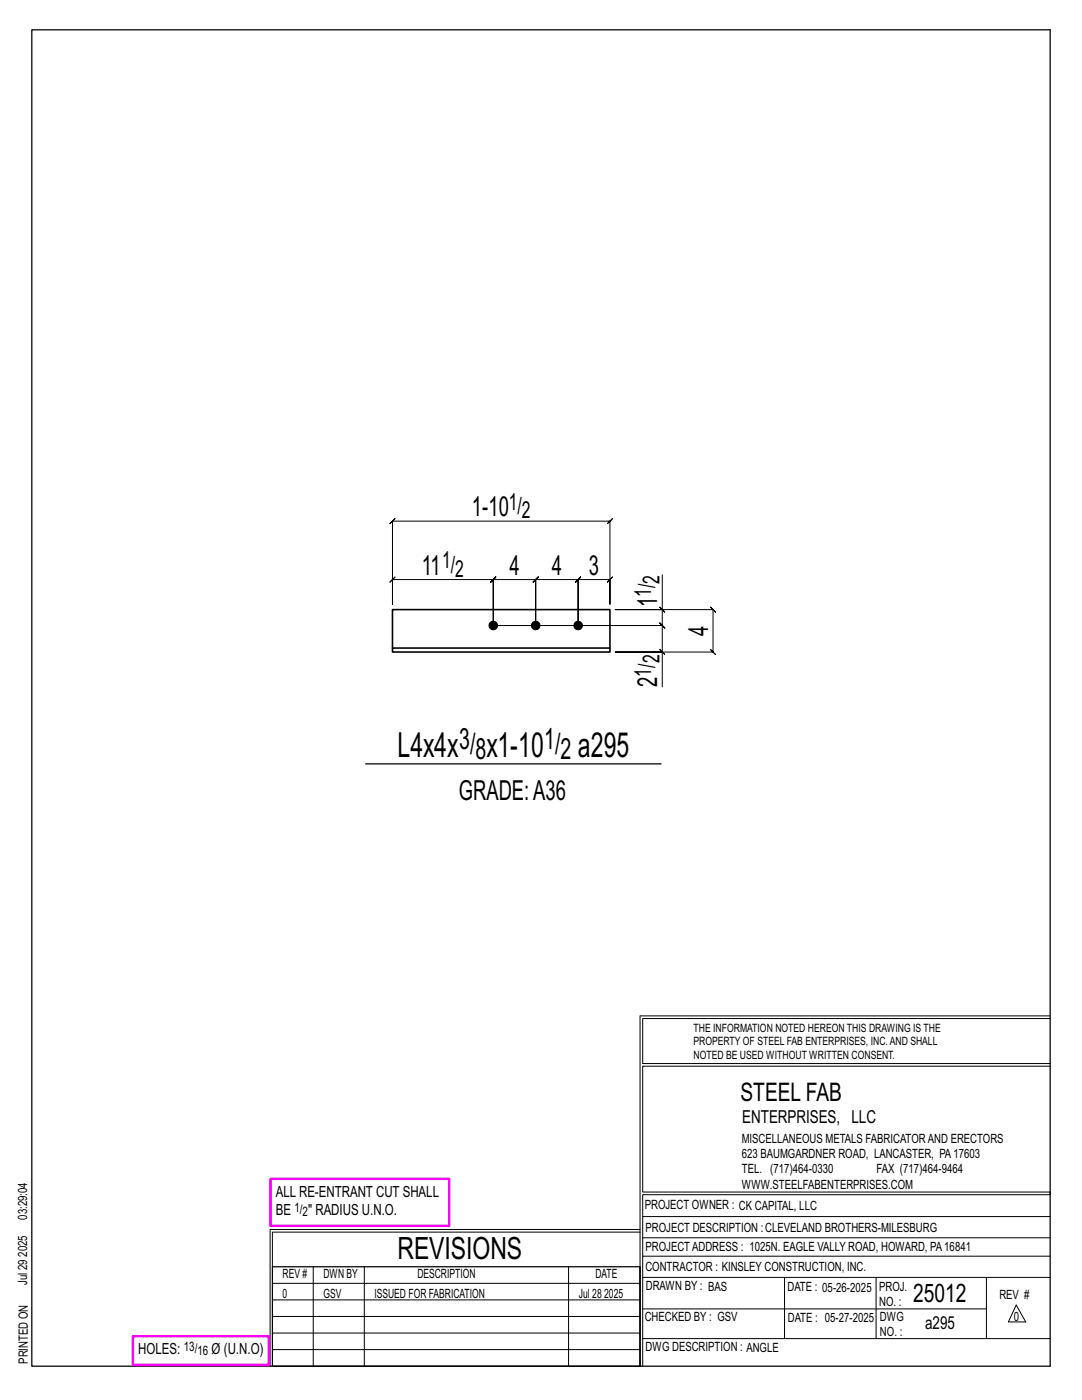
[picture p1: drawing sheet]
<svg xmlns="http://www.w3.org/2000/svg" width="216mm" height="279mm" viewBox="0 0 216 279" stroke-linecap="round" stroke-linejoin="round" font-family="sans-serif">
<defs><g id="words">
<g font-size="6.9">
<text x="79.3" y="151">L4x4x</text>
<text x="97.1" y="151">x1-10</text>
<text x="115.3" y="151">a295</text>
</g>
<text font-size="6.1" x="79.3" y="251.3">REVISIONS</text>
<g font-size="5.9">
<text x="91.6" y="149.4">3/</text>
<text x="108.6" y="149.4">1/</text>
<text x="94.9" y="151.5">8</text>
<text x="111.9" y="151.5">2</text>
</g>
<g font-size="5.5">
<text x="94.1" y="103">1-10</text>
<text x="84.1" y="114.7">11</text>
<text x="101.6" y="114.7">4</text>
<text x="110.1" y="114.7">4</text>
<text x="117.5" y="114.7">3</text>
<text x="131.2" y="121.1" transform="rotate(-90 131.2 121.1)">1</text>
<text x="141.3" y="126.9" transform="rotate(-90 141.3 126.9)">4</text>
<text x="131.2" y="137.1" transform="rotate(-90 131.2 137.1)">2</text>
<text x="91.6" y="159.7">GRADE:A36</text>
</g>
<g font-size="5.1">
<text x="147.8" y="219.8">STEEL FAB</text>
<text x="182.2" y="259.9">25012</text>
</g>
<g font-size="4.7">
<text x="101.5" y="101.8">1/</text>
<text x="104.1" y="103.4">2</text>
<text x="88.2" y="113.4">1/</text>
<text x="90.9" y="115.1">2</text>
<text x="129.9" y="119.1" transform="rotate(-90 129.9 119.1)">1/</text>
<text x="131.6" y="116.5" transform="rotate(-90 131.6 116.5)">2</text>
<text x="129.9" y="135" transform="rotate(-90 129.9 135)">1/</text>
<text x="131.6" y="132.4" transform="rotate(-90 131.6 132.4)">2</text>
</g>
<g font-size="3.6">
<text x="148.1" y="224.1">ENTERPRISES, LLC</text>
<text x="184.6" y="265.2">a295</text>
</g>
<g font-size="3.1">
<text x="55" y="238.9">ALL RE-ENTRANT CUT SHALL</text>
<text x="55" y="242.5">BE</text>
<text x="61.5" y="242.5">&quot; RADIUS U.N.O.</text>
<text x="27.6" y="270.2">HOLES:</text>
<text x="42.2" y="270.2">Ø (U.N.O)</text>
</g>
<g font-size="2.6">
<text x="58.8" y="241.8">1/</text>
<text x="60.4" y="242.7">2</text>
<text x="36.7" y="269.6">13/</text>
<text x="39.4" y="270.5">16</text>
</g>
<g font-size="2.5">
<text x="148" y="231.2">623 BAUMGARDNER ROAD, LANCASTER, PA17603</text>
<text x="148" y="228.1">MISCELLANEOUS METALS FABRICATORAND ERECTORS</text>
<text x="148" y="237.2">WWW.STEELFABENTERPRISES.COM</text>
<text x="148" y="234.2">TEL. (717)464-0330</text>
<text x="174.9" y="234.2">FAX (717)464-9464</text>
<text x="5.4" y="243.4" transform="rotate(-90 5.4 243.4)">03:29:04</text>
<text x="128.7" y="241.3">PROJECT OWNER : CK CAPITAL, LLC</text>
<text x="128.8" y="246">PROJECT DESCRIPTION :CLEVELAND BROTHERS-MILESBURG</text>
<text x="5.4" y="250.8" transform="rotate(-90 5.4 250.8)">2025</text>
<text x="128.8" y="249.7">PROJECTADDRESS : 1025N. EAGLE VALLY ROAD, HOWARD, PA16841</text>
<text x="5.4" y="256.5" transform="rotate(-90 5.4 256.5)">Jul 29</text>
<text x="56.4" y="255">REV #</text>
<text x="64.5" y="255">DWN BY</text>
<text x="83.3" y="255">DESCRIPTION</text>
<text x="118.8" y="255">DATE</text>
<text x="128.8" y="253.7">CONTRACTOR : KINSLEY CONSTRUCTION, INC.</text>
<text x="128.9" y="257.5">DRAWN BY : BAS</text>
<text x="157.1" y="257.6">DATE : 05-26-2025</text>
<text x="175.4" y="257.7">PROJ.</text>
<text x="56.4" y="259">0</text>
<text x="64.5" y="259">GSV</text>
<text x="74.7" y="259">ISSUED FOR FABRICATION</text>
<text x="115.5" y="259">Jul 28</text>
<text x="120.6" y="259">2025</text>
<text x="128.6" y="263.7">CHECKED BY : GSV</text>
<text x="157.2" y="263.7">DATE : 05-27-2025</text>
<text x="175.4" y="260.7">NO. :</text>
<text x="175.6" y="263.7">DWG</text>
<text x="199.4" y="259.2">REV #</text>
<text x="202.3" y="263.7">0</text>
<text x="128.8" y="269.7">DWG DESCRIPTION : ANGLE</text>
<text x="175.6" y="266.7">NO. :</text>
<text x="5.5" y="272.2" transform="rotate(-90 5.5 272.2)">PRINTED ON</text>
</g>
<g font-size="2.3">
<text x="138.4" y="208.6">PROPERTY OF STEEL FAB ENTERPRISES, INC.AND SHALL</text>
<text x="138.4" y="205.9">THE INFORMATION NOTED HEREON THIS DRAWING IS THE</text>
<text x="138.4" y="211.3">NOTED BE USED WITHOUT WRITTEN CONSENT.</text>
</g>
</g></defs>
<g fill="none" stroke="#000" stroke-width=".2">
<path d="M78.3 104l-.5 .5 1-1-.5 .5h43.4l-.5 .5 1-1-.5 .5v16.6v-4.9l.5-.5-1 1 .5-.5h-6.3l.5-.5-1 1 .5-.5v9.1v-9.1l.5-.5-1 1 .5-.5h-8.5l.5-.5-1 1 .5-.5v9.1v-9.1l.5-.5-1 1 .5-.5h-8.5l.5-.5-1 1 .5-.5v9.1v-9.1l.5-.5-1 1 .5-.5h-20.1l.5-.5-1 1 .5-.5v4.9zM132.1 114.7v7h-9.3h19.5l-.5-.5 1 1-.5-.5v8.4l-.5-.5 1 1-.5-.5h-19.5h9.3v7M131.6 129.6l1 1zM131.6 121.2l1 1zM132.1 121.7v3.1l-.5-.5 1 1-.5-.5h-33.7h33.7l-.5-.5 1 1-.5-.5v5.3M127.7 202.7v70M127.7 202.7h81.8M209.5 203.3h-81.3v9h81.3M209.5 212.8h-81.3v25.1h81.3v.5h-81.3v34.3M54.4 259.4h73.3M54.4 256.1h73.3M62.5 252.8v19.9"/>
<path d="M72.7 252.8v19.9M113.4 252.8v19.9M127.7 245.4h-73.8v27.3M127.7 245.9h-73.3v6.9M128.2 242.8h81.3M128.2 254.9h81.3M128.2 250.7h81.3M128.2 247h81.3M156.5 254.9v12.2M174.8 254.9v12.2M196.8 254.9v12.2M54.4 269.3h73.3"/>
<path d="M54.4 266h73.3M54.4 262.7h73.3M128.2 261.2h68.6M128.2 267.1h81.3M202.8 260.4l1.9 3.4h-3.5z"/>
</g>
<path d="M6.3 6h203.2v266.7h-203.2zM73 152.4h58.9M54.4 252.8h73.3v19.9h-73.3z" fill="none" stroke="#000" stroke-width=".25"/>
<path d="M54 235.3h35.6v9.3h-35.6zM26.5 266.7h27.1v5.7h-27.1z" fill="none" stroke="#f0f" stroke-width=".5"/>
<g fill="#000" stroke="#000" stroke-width=".2">
<circle cx="98.4" cy="124.8" r=".86"/>
<circle cx="106.9" cy="124.8" r=".86"/>
<circle cx="115.4" cy="124.8" r=".86"/>
</g>
<path d="M78.3 129.3h43.4v.8h-43.4zM78.3 129.3v-7.6h43.4v7.6" fill="none" stroke="#000" stroke-width=".32"/>
<use href="#words"/>
</svg>
